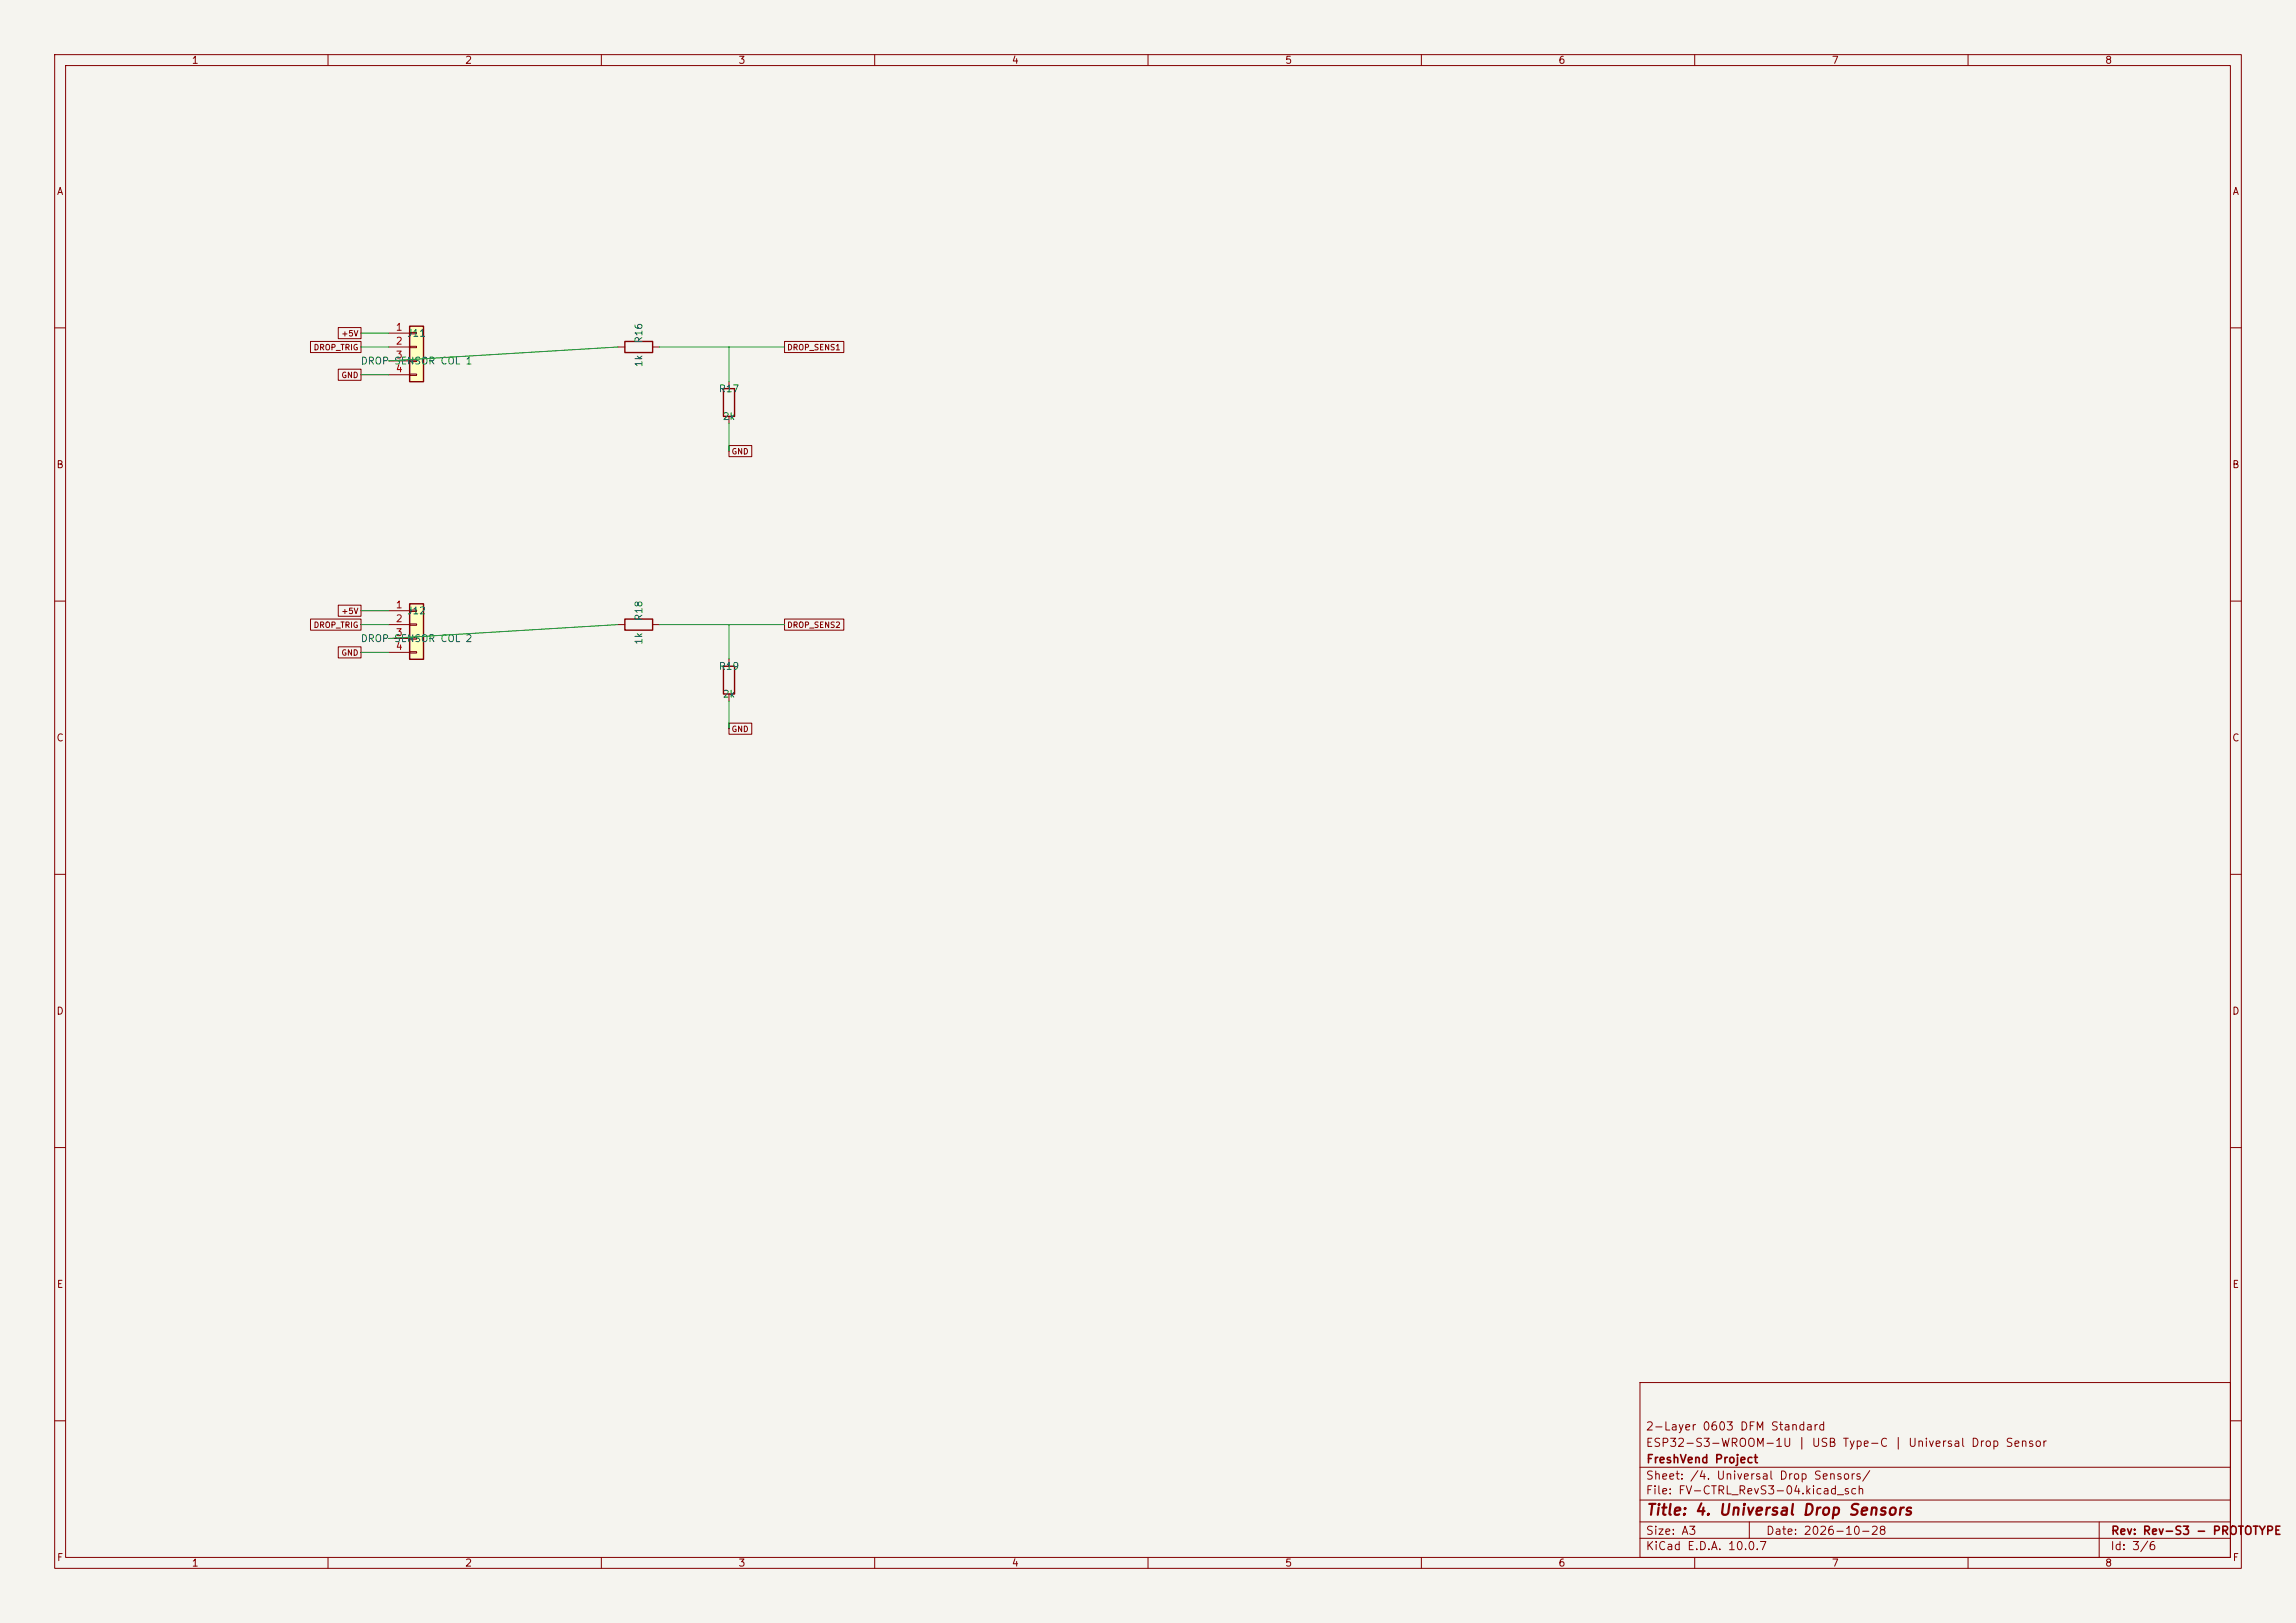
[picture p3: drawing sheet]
<svg xmlns="http://www.w3.org/2000/svg" width="420mm" height="297mm" viewBox="0 0 420 297" stroke-linecap="round" stroke-linejoin="round" font-family="sans-serif">
<defs><g id="words">
<text font-size="2" fill="#840000" x="301" y="277.8">Title: 4. Universal Drop Sensors</text>
<g font-size="1.5" fill="#840000">
<text x="300.9" y="262.1">2-Layer 0603 DFM Standard</text>
<text x="300.9" y="265.1">ESP32-S3-WROOM-1U | USB Type-C | Universal Drop Sensor</text>
<text x="301" y="268.1">FreshVend Project</text>
<text x="300.9" y="273.8">File: FV-CTRL_RevS3-04.kicad_sch</text>
<text x="300.9" y="271.1">Sheet: /4. Universal Drop Sensors/</text>
<text x="300.9" y="281.2">Size: A3</text>
<text x="322.9" y="281.2">Date: 2026-10-28</text>
<text x="386" y="281.2">Rev: Rev-S3 - PROTOTYPE</text>
<text x="300.9" y="284">KiCad E.D.A. 10.0.7</text>
<text x="385.9" y="284">Id: 3/6</text>
</g>
<g font-size="1.3" fill="#840000">
<text x="35" y="12">1</text>
<text x="85" y="12">2</text>
<text x="135" y="12">3</text>
<text x="185" y="12">4</text>
<text x="235" y="12">5</text>
<text x="285" y="12">6</text>
<text x="335" y="12">7</text>
<text x="385" y="12">8</text>
<text x="10.3" y="36">A</text>
<text x="408.3" y="36">A</text>
<text x="10.2" y="86">B</text>
<text x="408.2" y="86">B</text>
<text x="10.2" y="136">C</text>
<text x="408.2" y="136">C</text>
<text x="10.2" y="186">D</text>
<text x="408.2" y="186">D</text>
<text x="10.3" y="236">E</text>
<text x="408.3" y="236">E</text>
<text x="10.3" y="286">F</text>
<text x="35" y="287">1</text>
<text x="85" y="287">2</text>
<text x="135" y="287">3</text>
<text x="185" y="287">4</text>
<text x="235" y="287">5</text>
<text x="285" y="287">6</text>
<text x="335" y="287">7</text>
<text x="385" y="287">8</text>
<text x="408.3" y="286">F</text>
</g>
<g font-size="1.3" fill="#a90000">
<text x="72.3" y="60.8">1</text>
<text x="72.3" y="63.4">2</text>
<text x="72.3" y="65.9">3</text>
<text x="72.3" y="68.4">4</text>
<text x="72.3" y="111.6">1</text>
<text x="72.3" y="114.2">2</text>
<text x="72.3" y="116.7">3</text>
<text x="72.3" y="119.2">4</text>
</g>
<g font-size="1.3" fill="#006464">
<text x="74.4" y="61.9">J11</text>
<text x="117.8" y="62.9" transform="rotate(-90 117.8 62.9)">R16</text>
<text x="65.9" y="67">DROP SENSOR COL 1</text>
<text x="117.8" y="67.3" transform="rotate(-90 117.8 67.3)">1k</text>
<text x="131.4" y="72.1">R17</text>
<text x="132.1" y="77.2">2k</text>
<text x="74.4" y="112.7">J12</text>
<text x="117.8" y="113.7" transform="rotate(-90 117.8 113.7)">R18</text>
<text x="65.9" y="117.8">DROP SENSOR COL 2</text>
<text x="117.8" y="118.1" transform="rotate(-90 117.8 118.1)">1k</text>
<text x="131.4" y="122.9">R19</text>
<text x="132.1" y="128">2k</text>
</g>
<g font-size="1" fill="#840000">
<text x="57.3" y="64.3">DROP_TRIG</text>
<text x="62.4" y="61.8">+5V</text>
<text x="143.9" y="64.3">DROP_SENS1</text>
<text x="62.4" y="69.4">GND</text>
<text x="133.7" y="83.4">GND</text>
<text x="62.4" y="112.6">+5V</text>
<text x="57.3" y="115.1">DROP_TRIG</text>
<text x="143.9" y="115.1">DROP_SENS2</text>
<text x="62.4" y="120.2">GND</text>
<text x="133.7" y="134.2">GND</text>
</g>
</g></defs>
<path d="M0 0h420v297h-420z" fill="#f5f4ef" stroke="#f5f4ef" stroke-width=".18"/>
<g fill="none" stroke="#840000" stroke-width=".18">
<path d="M10 10h400v277h-400zM12 12h396v273h-396zM60 10v2M110 10v2M160 10v2M210 10v2M260 10v2M310 10v2M360 10v2M10 60h2M408 60h2M10 110h2"/>
<path d="M408 110h2M10 160h2M408 160h2M10 210h2M408 210h2M300 253h108v32h-108zM10 260h2M300 278.5h108M300 274.5h108M300 268.5h108M320 278.5v3M384 278.5v6.5"/>
<path d="M408 260h2M60 285v2M110 285v2M160 285v2M210 285v2M260 285v2M300 281.5h108M310 285v2M360 285v2"/>
</g>
<path d="M74.9 59.7h2.6v10.2h-2.6z" fill="#ffffc2"/>
<path d="M74.9 59.7h2.6v10.2h-2.6z" fill="none" stroke="#840000" stroke-width=".25"/>
<path d="M71.1 61h3.8M71.1 63.5h3.8M71.1 66h3.8M71.1 68.6h3.8M74.9 60.8h1.3v.3h-1.3zM74.9 63.4h1.3v.2h-1.3zM74.9 65.9h1.3v.3h-1.3zM74.9 68.5h1.3v.2h-1.3z" fill="none" stroke="#840000" stroke-width=".18"/>
<path d="M74.9 110.5h2.6v10.2h-2.6z" fill="#ffffc2"/>
<path d="M114.3 62.5h5.1v2h-5.1zM132.3 71.1h2.1v5.1h-2.1zM74.9 110.5h2.6v10.2h-2.6zM114.3 113.3h5.1v2h-5.1zM132.3 121.9h2.1v5.1h-2.1z" fill="none" stroke="#840000" stroke-width=".25"/>
<g fill="none" stroke="#840000" stroke-width=".18">
<path d="M61.9 59.9h4.1v2.1h-4.1zM56.8 62.5h9.2v2h-9.2zM61.9 67.6h4.1v2h-4.1zM113 63.5h1.3M119.4 63.5h1.2M133.3 69.9v1.2M133.3 76.2v1.3M143.5 62.5h10.8v2h-10.8zM133.3 81.5h4.2v2.1h-4.2zM56.8 113.3h9.2v2h-9.2zM61.9 110.7h4.1v2.1h-4.1zM61.9 118.4h4.1v2h-4.1z"/>
<path d="M71.1 111.8h3.8M71.1 114.3h3.8M71.1 116.8h3.8M71.1 119.4h3.8M74.9 111.6h1.3v.3h-1.3zM74.9 114.2h1.3v.2h-1.3zM74.9 116.7h1.3v.3h-1.3zM74.9 119.3h1.3v.2h-1.3zM113 114.3h1.3M119.4 114.3h1.2M143.5 113.3h10.8v2h-10.8zM133.3 132.3h4.2v2.1h-4.2z"/>
<path d="M133.3 120.7v1.2M133.3 127v1.3"/>
</g>
<g fill="none" stroke="#009600" stroke-width=".18">
<path d="M66 63.5h5.1M66 61h5.1M66 68.6h5.1M113 63.5l-41.9 2.5M120.6 63.5h22.9M133.3 63.5v6.4M133.3 77.5v5.1M66 119.4h5.1M66 114.3h5.1M66 111.8h5.1M113 114.3l-41.9 2.5M120.6 114.3h22.9"/>
<path d="M133.3 114.3v6.4M133.3 128.3v5.1"/>
</g>
<use href="#words"/>
</svg>
